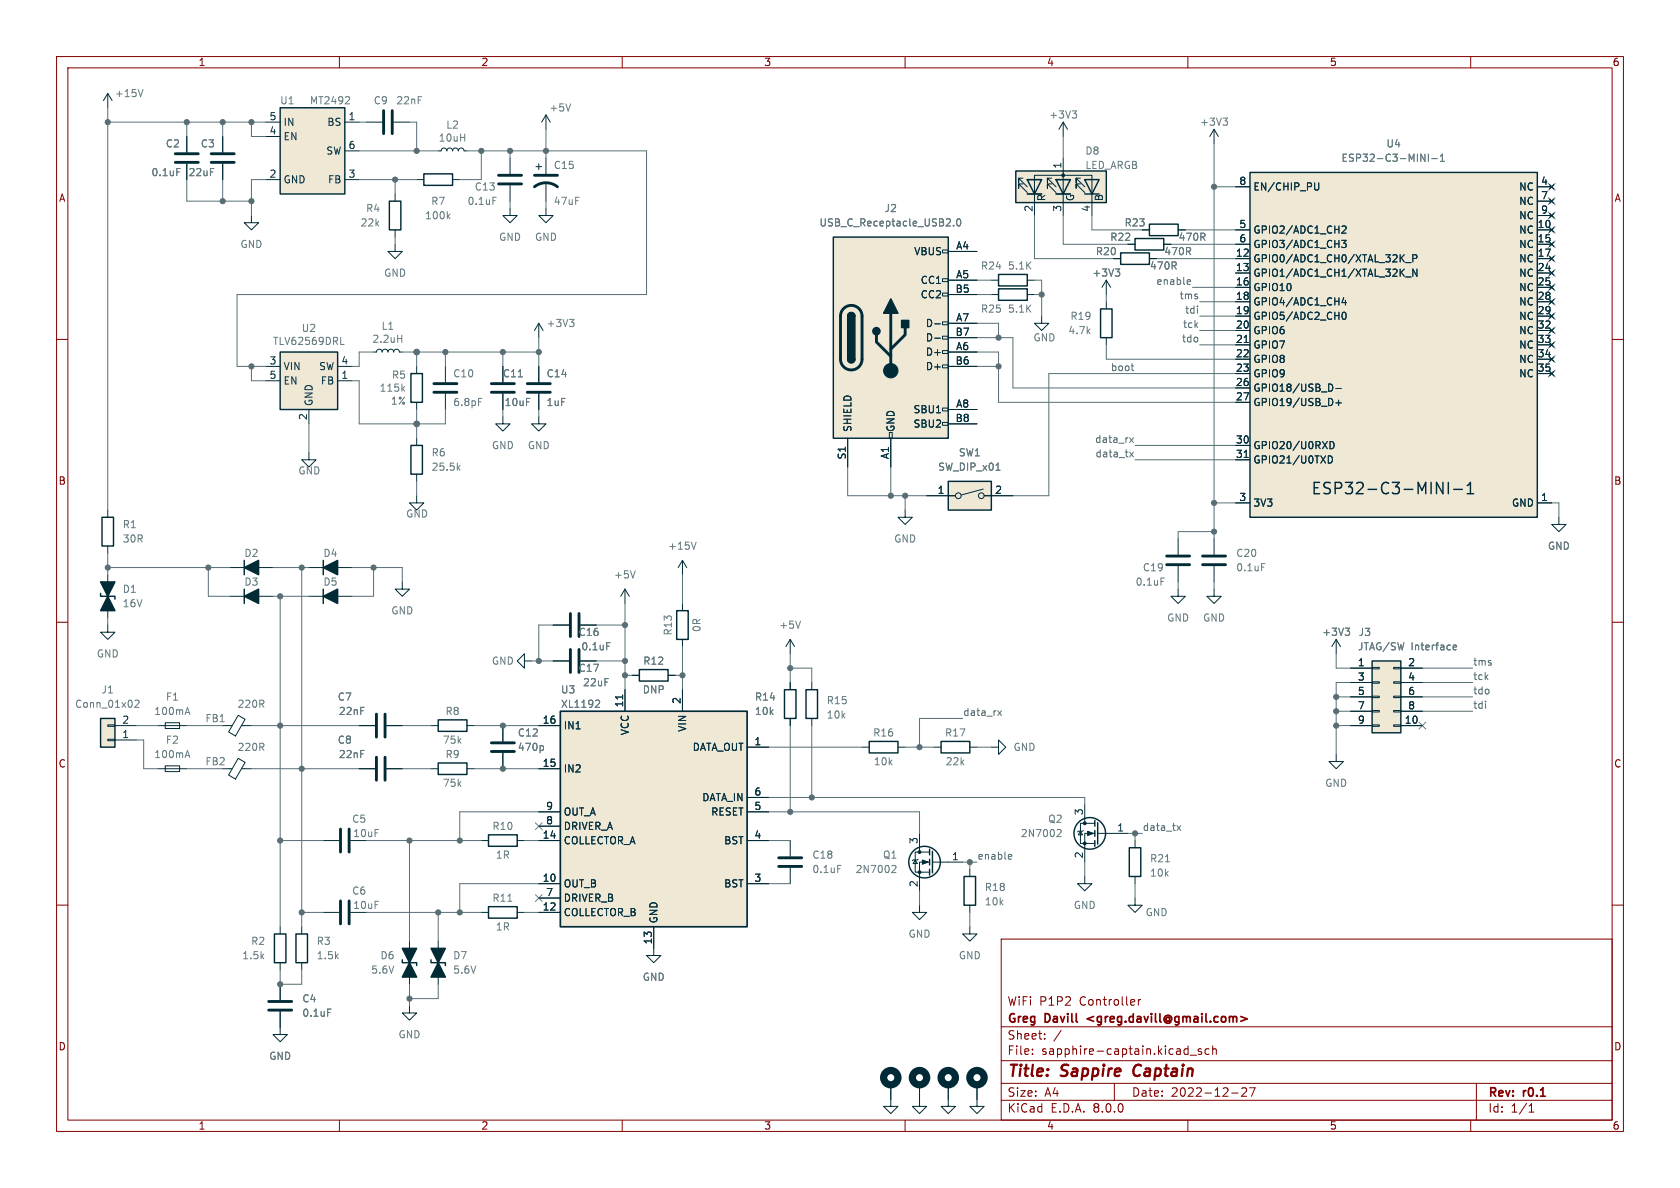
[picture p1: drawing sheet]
<svg xmlns="http://www.w3.org/2000/svg" width="297mm" height="210mm" viewBox="0 0 297 210" stroke-linecap="round" stroke-linejoin="round" font-family="sans-serif">
<defs><g id="words">
<text font-size="2.8" fill="#002b36" x="231.7" y="87.7">ESP32-C3-MINI-1</text>
<g font-size="2.8" fill="#840000">
<text x="178" y="190.9">Title:</text>
<text x="187.7" y="190.9">Sappire</text>
<text x="201.2" y="190.9">Captain</text>
</g>
<g font-size="2.1" fill="#840000">
<text x="178" y="178">WiFi</text>
<text x="183.7" y="178">P1P2</text>
<text x="190.9" y="178">Controller</text>
<text x="178" y="184">Sheet:</text>
<text x="178" y="181.2">Greg</text>
<text x="184.8" y="181.2">Davill</text>
<text x="192.8" y="181.2">&lt;greg.davill@gmail.com&gt;</text>
<text x="178" y="186.7">File:</text>
<text x="184.1" y="186.7">sapphire-captain.kicad_sch</text>
<text x="178" y="196.9">KiCad</text>
<text x="178" y="194.1">Size:</text>
<text x="184.7" y="194.1">A4</text>
<text x="185.7" y="196.9">E.D.A.</text>
<text x="193.3" y="196.9">8.0.0</text>
<text x="200" y="194.1">Date:</text>
<text x="207" y="194.1">2022-12-27</text>
<text x="263" y="194.3">Rev:</text>
<text x="263" y="196.9">Id:</text>
<text x="267.1" y="196.9">1/1</text>
<text x="269.4" y="194.3">r0.1</text>
</g>
<g font-size="1.8" fill="#840000">
<text x="35" y="11.9">1</text>
<text x="85" y="11.9">2</text>
<text x="135" y="11.9">3</text>
<text x="185" y="11.9">4</text>
<text x="235" y="11.9">5</text>
<text x="285" y="11.9">6</text>
<text x="10.3" y="35.9">A</text>
<text x="285.3" y="35.9">A</text>
<text x="10.3" y="85.9">B</text>
<text x="285.3" y="85.9">B</text>
<text x="10.3" y="135.9">C</text>
<text x="285.3" y="135.9">C</text>
<text x="10.3" y="185.9">D</text>
<text x="285.3" y="185.9">D</text>
<text x="35" y="199.9">1</text>
<text x="85" y="199.9">2</text>
<text x="135" y="199.9">3</text>
<text x="185" y="199.9">4</text>
<text x="235" y="199.9">5</text>
<text x="285" y="199.9">6</text>
</g>
<g font-size="1.8" fill="#657b83">
<text x="20.2" y="17.4">+15V</text>
<text x="49.4" y="18.6">U1</text>
<text x="54.7" y="18.6">MT2492</text>
<text x="66" y="18.6">C9</text>
<text x="70" y="18.6">22nF</text>
<text x="78.8" y="22.9">L2</text>
<text x="97" y="19.9">+5V</text>
<text x="185.4" y="21.2">+3V3</text>
<text x="212.1" y="22.4">+3V3</text>
<text x="29.2" y="26.3">C2</text>
<text x="35.4" y="26.3">C3</text>
<text x="77.5" y="25.2">10uH</text>
<text x="191.8" y="27.5">D8</text>
<text x="237.1" y="28.8">ESP32-C3-MINI-1</text>
<text x="245" y="26.3">U4</text>
<text x="26.7" y="31.3">0.1uF</text>
<text x="33.2" y="31.3">22uF</text>
<text x="83.8" y="33.9">C13</text>
<text x="97.8" y="30.1">C15</text>
<text x="191.8" y="30.1">LED_ARGB</text>
<text x="63.7" y="40.2">22k</text>
<text x="64.6" y="37.7">R4</text>
<text x="75" y="39">100k</text>
<text x="76.1" y="36.4">R7</text>
<text x="82.6" y="36.4">0.1uF</text>
<text x="97.8" y="36.4">47uF</text>
<text x="144.8" y="40.2">USB_C_Receptacle_USB2.0</text>
<text x="156.3" y="37.7">J2</text>
<text x="198.7" y="40.2">R23</text>
<text x="42.4" y="44">GND</text>
<text x="88.1" y="42.8">GND</text>
<text x="94.5" y="42.8">GND</text>
<text x="173.3" y="47.9">R24</text>
<text x="178.1" y="47.9">5.1K</text>
<text x="193.6" y="45.3">R20</text>
<text x="196.2" y="42.8">R22</text>
<text x="203.2" y="47.9">470R</text>
<text x="205.7" y="45.3">470R</text>
<text x="208.3" y="42.8">470R</text>
<text x="67.8" y="49.1">GND</text>
<text x="193" y="49.1">+3V3</text>
<text x="53.2" y="58.9">U2</text>
<text x="67.4" y="58.5">L1</text>
<text x="96.5" y="58">+3V3</text>
<text x="173.3" y="55.5">R25</text>
<text x="178.1" y="55.5">5.1K</text>
<text x="188.8" y="59.3">4.7k</text>
<text x="189.1" y="56.7">R19</text>
<text x="48.2" y="61.2">TLV62569DRL</text>
<text x="65.7" y="60.8">2.2uH</text>
<text x="182.6" y="60.6">GND</text>
<text x="67" y="69.4">115k</text>
<text x="69.2" y="67.1">R5</text>
<text x="80" y="66.9">C10</text>
<text x="80" y="72">6.8pF</text>
<text x="88.8" y="66.9">C11</text>
<text x="89.1" y="72">10uF</text>
<text x="96.5" y="72">1uF</text>
<text x="96.5" y="66.9">C14</text>
<text x="76.2" y="80.9">R6</text>
<text x="76.2" y="83.4">25.5k</text>
<text x="86.9" y="79.6">GND</text>
<text x="93.2" y="79.6">GND</text>
<text x="165.8" y="83.4">SW_DIP_x01</text>
<text x="169.4" y="80.9">SW1</text>
<text x="52.6" y="84.1">GND</text>
<text x="21.6" y="93.6">R1</text>
<text x="71.7" y="91.7">GND</text>
<text x="21.6" y="96.1">30R</text>
<text x="43.1" y="98.7">D2</text>
<text x="57.1" y="98.7">D4</text>
<text x="118" y="97.4">+15V</text>
<text x="158" y="96.1">GND</text>
<text x="201.9" y="101.2">C19</text>
<text x="218.4" y="98.7">C20</text>
<text x="218.4" y="101.2">0.1uF</text>
<text x="273.6" y="97.4">GND</text>
<text x="21.6" y="105">D1</text>
<text x="21.6" y="107.5">16V</text>
<text x="43.1" y="103.7">D3</text>
<text x="57.1" y="103.7">D5</text>
<text x="108.5" y="102.5">+5V</text>
<text x="200.7" y="103.7">0.1uF</text>
<text x="69.1" y="108.8">GND</text>
<text x="102.2" y="112.6">C16</text>
<text x="119" y="112.4" transform="rotate(-90 119 112.4)">R13</text>
<text x="124.1" y="111.8" transform="rotate(-90 124.1 111.8)">0R</text>
<text x="137.7" y="111.4">+5V</text>
<text x="206.2" y="110.1">GND</text>
<text x="212.6" y="110.1">GND</text>
<text x="233.7" y="112.6">+3V3</text>
<text x="240.1" y="112.6">J3</text>
<text x="17" y="116.4">GND</text>
<text x="86.9" y="117.7">GND</text>
<text x="102.2" y="119">C17</text>
<text x="102.7" y="115.2">0.1uF</text>
<text x="113.6" y="117.7">R12</text>
<text x="240" y="115.2">JTAG/SW</text>
<text x="249.4" y="115.2">Interface</text>
<text x="13.2" y="125.3">Conn_01x02</text>
<text x="17.9" y="122.8">J1</text>
<text x="29.2" y="124.1">F1</text>
<text x="41.9" y="125.3">220R</text>
<text x="59.6" y="124.1">C7</text>
<text x="99.1" y="122.8">U3</text>
<text x="99.1" y="125.3">XL1192</text>
<text x="103" y="121.5">22uF</text>
<text x="113.5" y="122.8">DNP</text>
<text x="133.4" y="124.1">R14</text>
<text x="146.1" y="124.7">R15</text>
<text x="27.2" y="126.6">100mA</text>
<text x="29.2" y="131.7">F2</text>
<text x="36.2" y="127.9">FB1</text>
<text x="59.6" y="131.7">C8</text>
<text x="59.8" y="126.6">22nF</text>
<text x="78.2" y="131.7">75k</text>
<text x="78.7" y="126.6">R8</text>
<text x="91.4" y="130.4">C12</text>
<text x="133.4" y="126.6">10k</text>
<text x="146.1" y="127.2">10k</text>
<text x="154.3" y="130.4">R16</text>
<text x="167" y="130.4">R17</text>
<text x="27.2" y="134.2">100mA</text>
<text x="36.2" y="135.5">FB2</text>
<text x="41.9" y="132.9">220R</text>
<text x="59.8" y="134.2">22nF</text>
<text x="78.7" y="134.2">R9</text>
<text x="91.4" y="132.9">470p</text>
<text x="154.4" y="135.5">10k</text>
<text x="167.1" y="135.5">22k</text>
<text x="179.1" y="132.9">GND</text>
<text x="78.2" y="139.3">75k</text>
<text x="234.2" y="139.3">GND</text>
<text x="62.2" y="145.6">C5</text>
<text x="62.3" y="148.2">10uF</text>
<text x="87" y="146.9">R10</text>
<text x="180.4" y="148.2">2N7002</text>
<text x="185.2" y="145.6">Q2</text>
<text x="87.6" y="152">1R</text>
<text x="143.5" y="152">C18</text>
<text x="143.5" y="154.5">0.1uF</text>
<text x="151.2" y="154.5">2N7002</text>
<text x="156" y="152">Q1</text>
<text x="203.2" y="155.2">10k</text>
<text x="203.2" y="152.6">R21</text>
<text x="62.2" y="158.3">C6</text>
<text x="62.3" y="160.9">10uF</text>
<text x="87" y="159.6">R11</text>
<text x="174" y="160.2">10k</text>
<text x="174" y="157.7">R18</text>
<text x="189.7" y="160.9">GND</text>
<text x="44.3" y="167.2">R2</text>
<text x="55.9" y="167.2">R3</text>
<text x="87.6" y="164.7">1R</text>
<text x="160.5" y="166">GND</text>
<text x="202.4" y="162.2">GND</text>
<text x="42.7" y="169.8">1.5k</text>
<text x="55.9" y="169.8">1.5k</text>
<text x="65.5" y="172.3">5.6V</text>
<text x="67.2" y="169.8">D6</text>
<text x="80" y="169.8">D7</text>
<text x="80" y="172.3">5.6V</text>
<text x="113.5" y="173.6">GND</text>
<text x="169.4" y="169.8">GND</text>
<text x="53.3" y="177.4">C4</text>
<text x="53.3" y="179.9">0.1uF</text>
<text x="70.4" y="183.7">GND</text>
<text x="47.5" y="187.6">GND</text>
</g>
<g font-size="1.8" fill="#073642">
<text x="47.6" y="23.9">4</text>
<text x="47.6" y="21.3">5</text>
<text x="50" y="22.5">IN</text>
<text x="57.8" y="22.5">BS</text>
<text x="61.5" y="21.3">1</text>
<text x="50" y="25">EN</text>
<text x="57.6" y="27.5">SW</text>
<text x="61.5" y="26.4">6</text>
<text x="187.7" y="29.9" transform="rotate(-90 187.7 29.9)">1</text>
<text x="47.6" y="31.5">2</text>
<text x="50" y="32.6">GND</text>
<text x="57.9" y="32.6">FB</text>
<text x="61.5" y="31.5">3</text>
<text x="219" y="32.8">8</text>
<text x="221.5" y="33.9">EN/CHIP_PU</text>
<text x="268.5" y="33.9">NC</text>
<text x="272.3" y="32.8">4</text>
<text x="272.3" y="35.3">7</text>
<text x="182.6" y="37.5" transform="rotate(-90 182.6 37.5)">2</text>
<text x="187.7" y="37.5" transform="rotate(-90 187.7 37.5)">3</text>
<text x="192.8" y="37.5" transform="rotate(-90 192.8 37.5)">4</text>
<text x="219" y="40.4">5</text>
<text x="221.5" y="41.5">GPIO2/ADC1_CH2</text>
<text x="268.5" y="41.5">NC</text>
<text x="268.5" y="36.4">NC</text>
<text x="268.5" y="39">NC</text>
<text x="271.7" y="40.4">10</text>
<text x="272.3" y="37.8">9</text>
<text x="161.5" y="45.3">VBUS</text>
<text x="168.9" y="44.2">A4</text>
<text x="218.4" y="45.5">12</text>
<text x="219" y="42.9">6</text>
<text x="221.5" y="46.6">GPIO0/ADC1_CH0/XTAL_32K_P</text>
<text x="221.5" y="44">GPIO3/ADC1_CH3</text>
<text x="268.5" y="44">NC</text>
<text x="268.5" y="46.6">NC</text>
<text x="271.7" y="42.9">15</text>
<text x="271.7" y="45.5">17</text>
<text x="162.7" y="50.4">CC1</text>
<text x="162.7" y="52.9">CC2</text>
<text x="168.8" y="51.8">B5</text>
<text x="168.9" y="49.3">A5</text>
<text x="218.4" y="48">13</text>
<text x="218.4" y="50.5">16</text>
<text x="218.4" y="53.1">18</text>
<text x="221.5" y="49.1">GPIO1/ADC1_CH1/XTAL_32K_N</text>
<text x="221.5" y="51.7">GPIO10</text>
<text x="268.5" y="49.1">NC</text>
<text x="268.5" y="51.7">NC</text>
<text x="271.7" y="48">24</text>
<text x="271.7" y="50.5">25</text>
<text x="271.7" y="53.1">28</text>
<text x="163.6" y="58">D-</text>
<text x="168.8" y="59.4">B7</text>
<text x="168.9" y="56.9">A7</text>
<text x="218.4" y="55.6">19</text>
<text x="218.4" y="58.2">20</text>
<text x="221.5" y="54.2">GPIO4/ADC1_CH4</text>
<text x="221.5" y="56.7">GPIO5/ADC2_CH0</text>
<text x="221.5" y="59.3">GPIO6</text>
<text x="268.5" y="54.2">NC</text>
<text x="268.5" y="56.7">NC</text>
<text x="268.5" y="59.3">NC</text>
<text x="271.7" y="55.6">29</text>
<text x="271.7" y="58.2">32</text>
<text x="47.6" y="64.5">3</text>
<text x="50" y="65.6">VIN</text>
<text x="56.3" y="65.6">SW</text>
<text x="60.3" y="64.5">4</text>
<text x="163.6" y="63.1">D+</text>
<text x="163.6" y="65.6">D+</text>
<text x="163.6" y="60.6">D-</text>
<text x="168.8" y="64.5">B6</text>
<text x="168.9" y="62">A6</text>
<text x="218.4" y="60.7">21</text>
<text x="218.4" y="63.2">22</text>
<text x="218.4" y="65.8">23</text>
<text x="221.5" y="61.8">GPIO7</text>
<text x="221.5" y="64.4">GPIO8</text>
<text x="268.5" y="61.8">NC</text>
<text x="268.5" y="64.4">NC</text>
<text x="271.7" y="60.7">33</text>
<text x="271.7" y="63.2">34</text>
<text x="271.7" y="65.8">35</text>
<text x="47.6" y="67.1">5</text>
<text x="50" y="68.2">EN</text>
<text x="55.5" y="71.9" transform="rotate(-90 55.5 71.9)">GND</text>
<text x="56.6" y="68.2">FB</text>
<text x="60.3" y="67.1">1</text>
<text x="218.4" y="68.3">26</text>
<text x="218.4" y="70.9">27</text>
<text x="221.5" y="66.9">GPIO9</text>
<text x="221.5" y="69.4">GPIO18/USB_D-</text>
<text x="221.5" y="72">GPIO19/USB_D+</text>
<text x="268.5" y="66.9">NC</text>
<text x="54.4" y="74.4" transform="rotate(-90 54.4 74.4)">2</text>
<text x="150.7" y="76.5" transform="rotate(-90 150.7 76.5)">SHIELD</text>
<text x="158.3" y="76.5" transform="rotate(-90 158.3 76.5)">GND</text>
<text x="161.4" y="73.3">SBU1</text>
<text x="161.4" y="75.8">SBU2</text>
<text x="168.8" y="74.7">B8</text>
<text x="168.9" y="72.1">A8</text>
<text x="149.6" y="81.3" transform="rotate(-90 149.6 81.3)">S1</text>
<text x="157.2" y="81.3" transform="rotate(-90 157.2 81.3)">A1</text>
<text x="218.4" y="78.5">30</text>
<text x="218.4" y="81">31</text>
<text x="221.5" y="79.6">GPIO20/U0RXD</text>
<text x="221.5" y="82.1">GPIO21/U0TXD</text>
<text x="165.7" y="87.4">1</text>
<text x="175.8" y="87.4">2</text>
<text x="219" y="88.6">3</text>
<text x="221.5" y="89.8">3V3</text>
<text x="267.2" y="89.8">GND</text>
<text x="272.3" y="88.6">1</text>
<text x="240" y="117.9">1</text>
<text x="248.8" y="117.9">2</text>
<text x="110.2" y="125.1" transform="rotate(-90 110.2 125.1)">11</text>
<text x="120.4" y="124.5" transform="rotate(-90 120.4 124.5)">2</text>
<text x="240" y="120.4">3</text>
<text x="240" y="122.9">5</text>
<text x="240" y="125.5">7</text>
<text x="248.8" y="120.4">4</text>
<text x="248.8" y="122.9">6</text>
<text x="248.8" y="125.5">8</text>
<text x="21.5" y="130.6">1</text>
<text x="21.5" y="128">2</text>
<text x="95.8" y="128">16</text>
<text x="99.6" y="129.1">IN1</text>
<text x="111.4" y="130.1" transform="rotate(-90 111.4 130.1)">VCC</text>
<text x="121.5" y="129.5" transform="rotate(-90 121.5 129.5)">VIN</text>
<text x="133.3" y="131.8">1</text>
<text x="240" y="128">9</text>
<text x="248.2" y="128">10</text>
<text x="95.8" y="135.6">15</text>
<text x="99.6" y="136.8">IN2</text>
<text x="122.4" y="132.9">DATA_OUT</text>
<text x="96.4" y="143.3">9</text>
<text x="124.1" y="141.8">DATA_IN</text>
<text x="133.3" y="143.3">5</text>
<text x="133.3" y="140.7">6</text>
<text x="95.8" y="148.3">14</text>
<text x="96.4" y="145.8">8</text>
<text x="99.6" y="149.5">COLLECTOR_A</text>
<text x="99.6" y="146.9">DRIVER_A</text>
<text x="99.6" y="144.4">OUT_A</text>
<text x="125.6" y="144.4">RESET</text>
<text x="127.9" y="149.5">BST</text>
<text x="133.3" y="148.3">4</text>
<text x="162.3" y="149.3" transform="rotate(-90 162.3 149.3)">3</text>
<text x="191.5" y="144.2" transform="rotate(-90 191.5 144.2)">3</text>
<text x="197.4" y="147.1">1</text>
<text x="95.8" y="156">10</text>
<text x="133.3" y="156">3</text>
<text x="168.2" y="152.1">1</text>
<text x="191.5" y="151.8" transform="rotate(-90 191.5 151.8)">2</text>
<text x="95.8" y="161">12</text>
<text x="96.4" y="158.5">7</text>
<text x="99.6" y="157.1">OUT_B</text>
<text x="99.6" y="159.6">DRIVER_B</text>
<text x="127.9" y="157.1">BST</text>
<text x="162.3" y="156.9" transform="rotate(-90 162.3 156.9)">2</text>
<text x="99.6" y="162.2">COLLECTOR_B</text>
<text x="115.3" y="167" transform="rotate(-90 115.3 167)">13</text>
<text x="116.4" y="163.3" transform="rotate(-90 116.4 163.3)">GND</text>
</g>
<g font-size="1.8" fill="#002b36">
<text x="185" y="35.7" transform="rotate(-90 185 35.7)">R</text>
<text x="190.1" y="35.7" transform="rotate(-90 190.1 35.7)">G</text>
<text x="195.2" y="35.7" transform="rotate(-90 195.2 35.7)">B</text>
</g>
<g font-size="1.8" fill="#586e75">
<text x="204.3" y="50.5">enable</text>
<text x="208.4" y="53">tms</text>
<text x="209" y="58.1">tck</text>
<text x="209.4" y="55.5">tdi</text>
<text x="196.3" y="65.7">boot</text>
<text x="208.9" y="60.6">tdo</text>
<text x="193.5" y="78.4">data_rx</text>
<text x="193.6" y="80.9">data_tx</text>
<text x="260.3" y="117.8">tms</text>
<text x="260.3" y="125.4">tdi</text>
<text x="260.3" y="122.8">tdo</text>
<text x="260.3" y="120.3">tck</text>
<text x="170.2" y="126.7">data_rx</text>
<text x="201.9" y="147">data_tx</text>
<text x="172.7" y="152.1">enable</text>
</g>
<text font-size="1.8" fill="#6c7160" x="69" y="71.7">1%</text>
</g></defs>
<g fill="none" stroke="#840000" stroke-width=".18">
<path d="M10 10h277v190h-277zM12 12h273v186h-273zM60 10v2M110 10v2M160 10v2M210 10v2M260 10v2M10 60h2M285 60h2M10 110h2M285 110h2M10 160h2"/>
<path d="M285 160h2M177 166h108v32h-108zM201.2 176.7v1M201.7 176.7l-.3 .1-.2 .2M60 198v2M110 198v2M160 198v2M177 194.5h108M177 191.5h108M177 187.5h108M177 181.5h108M182.5 186.3v.1"/>
<path d="M182.5 185.5v.1M184.7 183.6v.1M184.7 182.8v.1M187.6 182.1l-1.3 2M197 191.5v3M209.9 185.4l.1 .1M210 198v2M210 184.9v1.5M210 186.3l-.1 .1M210.4 186.5h1.1M212.4 185.5l-.4-.1-.2 .2 .1 .2 .5 .2v.3h-.6M213.7 185.5l-.4-.1-.3 .3v.4l.2 .2h.5"/>
<path d="M214.4 185.5l.2-.1 .4 .1v.9M214.4 184.9v1.5M217.7 193.2h1.2M219.5 192.4l.6-.1 .2 .1 .1 .3-.9 1.1h.9M220.9 192.3h1l-.7 1.5M260 198v2M261 191.5v6.5M270.3 196.6h.9M270.3 195.5l.4-.4v1.5"/>
</g>
<path d="M200.7 188.5a1.27 1.27 0 0 0-.1 1.6" fill="none" stroke="#840000" stroke-width=".4"/>
<path d="M219.3 179.7l1.2 .4-1.2 .4" fill="none" stroke="#840000" stroke-width=".3"/>
<path d="M194.6 54.6h2v5.1h-2zM48.5 165.1h2v5.1h-2z" fill="none" stroke="#002b36" stroke-width=".25"/>
<path d="M184.1 55.9v1.3h1.3l-1.3 1.2-1.2-1.2h1.2M195.6 49.5l-.8 1.3M195.6 49.5v2.6M195.6 53.3v1.3M195.6 59.7v1.3M195.6 49.5l.7 1.3M49.5 163.8v1.3M49.5 170.2v1.3" fill="none" stroke="#002b36" stroke-width=".18"/>
<path d="M197.2 47.5h.8l-.5 .5M197.7 48l.3 .3v.3l-.3 .2" fill="none" stroke="#657b83" stroke-width=".18"/>
<path d="M147.3 41.9h20.3v35.6h-20.3z" fill="#eee8d5"/>
<g fill="none" stroke="#002b36" stroke-width=".18">
<path d="M166.6 59.4h1v.5h-1zM166.6 56.9h1v.5h-1zM166.6 51.8h1v.5h-1zM166.6 49.3h1v.5h-1zM166.6 44.2h1v.5h-1zM167.6 44.5h5.1M167.6 49.5h5.1M167.6 57.2h5.1M167.6 52.1h5.1M167.6 59.7h5.1M149.9 77.5v5.1M157.2 76.5h.5v1h-.5z"/>
<path d="M157.5 77.5v5.1M166.6 74.7h1v.5h-1zM166.6 72.1h1v.5h-1zM166.6 64.5h1v.5h-1zM166.6 62h1v.5h-1zM167.6 62.2h5.1M167.6 72.4h5.1M167.6 64.8h5.1M167.6 74.9h5.1M152.4 132.1h1.3M158.7 132.1h1.3M77.5 166.4v7.6"/>
</g>
<path d="M147.3 41.9h20.3v35.6h-20.3zM149.9 55.9a.64 .64 0 0 1 .6-.7 .64 .64 0 0 1 .6 .7M149.9 63.5a.64 .64 0 0 0 .6 .6 .64 .64 0 0 0 .6-.6M153.7 131.1h5v2h-5zM76.2 169.7v.5h2.5v.5" fill="none" stroke="#002b36" stroke-width=".25"/>
<path d="M149.1 54.5a1.91 1.91 0 0 1 2.1-.4 1.91 1.91 0 0 1 1.2 1.8v7.6a1.91 1.91 0 0 1-1.9 1.9 1.91 1.91 0 0 1-1.9-1.9v-7.8l.2-.6zM154.9 59.2v1.3l2.6 2.5M157.5 55.4v10.1M160 57.9v1.3l-2.5 2.5" fill="none" stroke="#002b36" stroke-width=".51"/>
<g fill="#002b36" stroke="#002b36" stroke-width=".25">
<path d="M149.9 63.5h1.2a.64 .64 0 0 1-.6 .6 .64 .64 0 0 1-.6-.6z"/>
<path d="M149.9 55.9h1.2v7.6h-1.2z"/>
<path d="M150 55.4a.64 .64 0 0 1 .7-.1 .64 .64 0 0 1 .4 .6h-1.2z"/>
<path d="M157.5 52.8l1.2 2.6h-2.5z"/>
<path d="M159.4 56.6h1.3v1.3h-1.3z"/>
<path d="M77.5 170.2l1.2 2.5h-2.5z"/>
<path d="M76.2 167.6h2.5l-1.2 2.6z"/>
<circle cx="154.9" cy="58.5" r=".63"/>
</g>
<circle cx="157.5" cy="65.5" r="1.27" fill="#002b36" stroke="#002b36" stroke-width=".18"/>
<path d="M165.3 57.2h.9M165.3 59.8h.9" fill="none" stroke="#073642" stroke-width=".18"/>
<path d="M168.6 39.8v.1M169.2 38.8l.2-.1a.68 .68 0 0 1 .5 .6 .68 .68 0 0 1-.5 .6l-.2-.1-.1-.3z" fill="none" stroke="#657b83" stroke-width=".18"/>
<path d="M167.6 85.1h7.7v5.1h-7.7z" fill="#eee8d5"/>
<g fill="none" stroke="#002b36" stroke-width=".18">
<path d="M19 16.5l-.7 1.3M19 16.5v2.6M19 16.5l.8 1.3M33 24.1v2.8M33 29v2.8M39.4 24.1v2.8M39.4 29v2.8M64.8 21.6h2.8M69.6 21.6h2.8M188 21.6l-.8 1.3M188 21.6v2.5M188 21.6l.7 1.3"/>
<path d="M19 90.2v1.2M19 96.5v1.3M73.7 87.6v1.3h1.2l-1.2 1.3-1.3-1.3h1.3M160 90.2v1.2h1.3l-1.3 1.3-1.3-1.3h1.3M163.8 87.6h5.1M173.8 86.5l-3.9 1M174 87.6h5.1M208.3 95.3v2.7M214.6 95.3v2.7M208.3 104.1v1.3h1.2l-1.2 1.3-1.3-1.3h1.3M208.3 100.1v2.8M214.6 104.1v1.3h1.3l-1.3 1.3-1.2-1.3h1.2"/>
<path d="M214.6 100.1v2.8M143.5 120.7v1.2M143.5 127v1.3M165.1 132.1h1.3M171.4 132.1h1.3M175.3 132.1h1.2v-1.3l1.3 1.3-1.3 1.3v-1.3M57.1 148.6h2.8M85.1 148.6h1.3M91.4 148.6h1.3M161.8 152l.4 .7h-.8zM162.3 151.9l-.1 .1h-.8l-.1 .1M162.6 147.3v3.3"/>
<path d="M164.3 152.4h-1.7v5.1M164.3 150.6h-2.5v3.6h2.5M164.8 152.4h5.4M171.4 153.7v1.2M49.5 178.8v4.1h1.3l-1.3 1.3-1.2-1.3h1.2M49.5 174v2.8M53.3 163.8v1.3M53.3 170.2v1.3M85.1 161.3h1.3M91.4 161.3h1.3M171.4 160v1.3"/>
<circle cx="169.4" cy="87.6" r=".51"/>
<circle cx="173.5" cy="87.6" r=".51"/>
</g>
<g fill="none" stroke="#002b36" stroke-width=".25">
<path d="M18 91.4h2.1v5.1h-2.1zM167.6 85.1h7.7v5.1h-7.7zM142.5 121.9h2v5.1h-2zM166.4 131.1h5v2h-5zM86.4 147.6h5v2h-5zM164.3 150.1v1M164.3 151.9v1M164.3 153.7v1M164.8 150.5v3.8M170.4 154.9h2.1v5.1h-2.1zM52.3 165.1h2.1v5.1h-2.1zM86.4 160.3h5v2h-5z"/>
<circle cx="163.4" cy="152.4" r="2.79"/>
</g>
<path d="M25.3 15.8l-.4 1.3M189.5 19.6h.8l-.4 .5M31.3 29.8h.6M190.1 20.1l.2 .2v.3l-.2 .3M176.1 83.1h.7M223 99.6h.6M205.2 102.2h.7M89.8 159.3h.7M157.9 153h.4l.1 .3-.8 .9h.8M57.9 178.4h.6" fill="none" stroke="#657b83" stroke-width=".18"/>
<g fill="none" stroke="#002b36" stroke-width=".51">
<path d="M67.8 19.6v4M69.3 19.6v4M31 28.7h4.1M31 27.2h4.1M37.3 28.7h4.1M37.3 27.2h4.1M206.2 99.8h4.1M206.2 98.3h4.1M212.6 99.8h4.1M212.6 98.3h4.1M60.2 146.6v4M61.7 146.6v4"/>
<path d="M47.5 177h4.1M47.5 178.6h4.1"/>
</g>
<g fill="#002b36" stroke="#002b36" stroke-width=".18">
<path d="M163.1 152l1 .4-1 .4z"/>
<circle cx="162.6" cy="154.2" r=".25"/>
<circle cx="162.6" cy="150.6" r=".25"/>
</g>
<path d="M179.6 30.2h16v5.6h-16z" fill="#eee8d5"/>
<g fill="none" stroke="#002b36" stroke-width=".18">
<path d="M180.8 32.5h-.7v.8v-.8l1.5 1.5M180.8 31.5h-.7v.8v-.8l1.5 1.5M181.6 34.3h2.5M181.6 31.8h2.5zM181.6 31.8h.1M182.9 38.1v-7.1h10.1v7.1M185.9 32.5h-.7v.8v-.8l1.5 1.5M185.9 31.5h-.7v.8v-.8l1.5 1.5M186.7 34.3h2.5M186.7 31.8h2.5zM186.7 31.8h.1M188 27.9v10.2"/>
<path d="M191 32.5h-.8v.8v-.8l1.6 1.5M191 31.5h-.8v.8v-.8l1.6 1.5M214.6 22.9l-.7 1.2M214.6 22.9v2.5M214.6 22.9l.8 1.2M175.3 52.1h1.2M175.3 49.5h1.2M181.6 52.1h1.3M181.6 49.5h1.3M196.8 45.7h1.3M199.4 43.2h1.3M201.9 40.6h1.3"/>
<path d="M203.2 45.7h1.3M205.7 43.2h1.3M208.3 40.6h1.2M73.7 64.8v1.2M73.7 71.1v1.3M54.6 80v1.3h1.3l-1.3 1.3-1.3-1.3h1.3M71.1 102.9v1.2h1.3l-1.3 1.3-1.3-1.3h1.3M92.7 116.8v-1.2l-1.3 1.2 1.3 1.3v-1.3h1.3M97.8 110.5h2.8M97.8 116.8h2.8M102.6 110.5h2.8M102.6 116.8h2.8"/>
<path d="M110.5 104.1l-.8 1.3M110.5 104.1v2.6M110.5 104.1l.8 1.3M76.2 128.3h1.3M82.5 128.3h1.3M57.1 161.3h2.8M72.4 177.8v1.3h1.3l-1.3 1.2-1.3-1.2h1.3M72.4 166.4v7.6M171.4 163.8v1.3h1.3l-1.3 1.3-1.2-1.3h1.2"/>
</g>
<g fill="none" stroke="#002b36" stroke-width=".25">
<path d="M179.6 30.2h16v5.6h-16zM181.6 31.8h2.5l-1.2 2.5zM181.6 34.3h2.5M186.7 31.8h2.5l-1.2 2.5zM186.7 34.3h2.5M191.8 31.8h2.5l-1.3 2.5zM191.8 34.3h2.5M203.2 39.6h5.1v2.1h-5.1zM176.5 51.1h5.1v2h-5.1zM176.5 48.5h5.1v2h-5.1zM198.1 44.7h5.1v2h-5.1zM200.7 42.2h5v2h-5z"/>
<path d="M72.6 66h2.1v5.1h-2.1zM77.5 127.3h5v2h-5zM71.1 169.7v.5h2.6v.5"/>
</g>
<circle cx="188" cy="31" r=".25" fill="#002b36" stroke="#002b36" stroke-width=".18"/>
<g fill="#002b36" stroke="#002b36" stroke-width=".25">
<path d="M72.4 170.2l1.3 2.5h-2.6z"/>
<path d="M71.1 167.6h2.6l-1.3 2.6z"/>
</g>
<path d="M216.2 20.9h.8l-.4 .5M216.8 21.4l.2 .2v.3l-.2 .2M71.2 68.7l.3 .5M71.5 68.3l-.5 .5M107.3 113.6h.6M112.3 100.9l-.4 1.3" fill="none" stroke="#657b83" stroke-width=".18"/>
<path d="M100.8 108.5v4M100.8 114.8v4.1M102.4 108.5v4M102.4 114.8v4.1M60.2 159.3v4M61.7 159.3v4" fill="none" stroke="#002b36" stroke-width=".51"/>
<path d="M49.5 62.2h10.2v10.2h-10.2z" fill="#eee8d5"/>
<g fill="none" stroke="#002b36" stroke-width=".25">
<path d="M68.8 35.6h2.1v5h-2.1zM49.5 62.2h10.2v10.2h-10.2zM72.6 78.7h2.1v5.1h-2.1zM43.2 99.1v2.5M57.1 99.1v2.5M57.1 104.1v2.6M113 118.4h5.1v2h-5.1zM119.6 108h2.1v5h-2.1zM77.5 134.9h5v2h-5zM193.5 145v1.1M193.5 146.8v1M193.5 148.6v1"/>
<path d="M194.1 145.4v3.8M199.6 149.9h2.1v5h-2.1z"/>
<circle cx="192.7" cy="147.3" r="2.79"/>
</g>
<g fill="none" stroke="#002b36" stroke-width=".18">
<path d="M44.4 38.1v1.3h1.3l-1.3 1.2-1.2-1.2h1.2M69.8 34.3v1.3M77.5 26.7h.5l.1-.4 .4-.1 .3 .1 .2 .4 .1-.4 .4-.1 .4 .1 .1 .4 .2-.4 .3-.1 .4 .1 .1 .4 .2-.4 .3-.1 .4 .1 .1 .4h.5M96.5 36.8v1.3h1.3l-1.3 1.3-1.3-1.3h1.3M96.5 20.3l-.7 1.3M96.5 20.3v2.6M96.5 20.3l.8 1.3M69.8 43.2v1.3h1.3l-1.3 1.2-1.2-1.2h1.2M69.8 40.6v1.3M47 67.3h2.5M47 64.8h2.5M54.6 72.4v2.5"/>
<path d="M59.7 67.3h2.5M59.7 64.8h2.5M66 62.2h.5l.2-.3 .4-.2 .3 .2 .2 .3 .1-.3 .4-.2 .3 .2 .2 .3 .1-.3 .4-.2 .3 .2 .2 .3 .1-.3 .4-.2 .4 .2 .1 .3h.5M73.7 77.5v1.2M78.7 64.8v2.8M78.7 69.6v2.8M88.9 73.7v1.2h1.3l-1.3 1.3-1.3-1.3h1.3M88.9 64.8v2.8M88.9 69.6v2.8M95.2 73.7v1.2h1.3l-1.3 1.3-1.2-1.3h1.2M95.2 64.8v2.8M95.2 69.6v2.8"/>
<path d="M73.7 83.8v1.3M40.6 100.3h7.7M54.6 105.4h7.6M54.6 100.3h7.6M111.8 119.4h1.2M118.1 119.4h1.3M120.6 106.7v1.3M120.6 113v1.3M236.2 113l-.7 1.3M236.2 113v2.6M236.2 113l.8 1.3M27.9 135.9h5.1"/>
<path d="M27.9 128.3h5.1M29.2 135.4h2.5v1h-2.5zM29.2 127.8h2.5v1h-2.5zM63.5 135.9h2.8M63.5 128.3h2.8M68.3 135.9h2.8M68.3 128.3h2.8M76.2 135.9h1.3M82.5 135.9h1.3M88.9 128.3v2.8M88.9 133.1v2.8M139.7 148.6v2.8"/>
<path d="M139.7 153.4v2.8M191 146.9l.4 .7h-.8zM191.5 146.8l-.1 .1h-.8l-.1 .2M191.8 154.9v1.3h1.2l-1.2 1.3-1.3-1.3h1.3M191.8 142.2v3.3M193.5 147.3h-1.7v5.1M193.5 145.5h-2.5v3.6h2.5M194.1 147.3h5.3M200.7 158.8v1.2h1.2l-1.2 1.3-1.3-1.3h1.3M200.7 148.6v1.3M200.7 154.9v1.3M162.6 160v1.3h1.2l-1.2 1.3-1.3-1.3h1.3"/>
<path d="M157.5 191.8v3.8h1.2l-1.2 1.3-1.3-1.3h1.3M162.6 191.8v3.8h1.2l-1.2 1.3-1.3-1.3h1.3M167.6 191.8v3.8h1.3l-1.3 1.3-1.2-1.3h1.2M172.7 191.8v3.8h1.3l-1.3 1.3-1.3-1.3h1.3"/>
</g>
<g fill="none" stroke="#657b83" stroke-width=".18">
<path d="M100.9 18.4l-.4 1.2M70.3 59.9h.7M71 59.2v1.3M60.2 60.9h.6M84.6 70.4h.6M91.6 66.6h.8M81 82.6l.3 .5M81.3 82.3l-.5 .5M237.8 111h.8l-.4 .5M238.4 111.5l.2 .3v.3l-.2 .2M32.8 133.6h.6M32.8 125.9h.6"/>
<path d="M33.1 132.7l.5 1.2M33.1 125l.5 1.3M95.8 131.8l.3 .3v.3l-.3 .3M148.1 153h.6M187.1 146.6l.4 .1 .1 .3-.8 .9h.8M206 152.3h.8"/>
</g>
<g fill="none" stroke="#002b36" stroke-width=".51">
<path d="M76.7 69.3h4.1M76.7 67.8h4.1M86.9 69.3h4M86.9 67.8h4M93.2 69.3h4.1M93.2 67.8h4.1M66.5 126.2v4.1M66.5 133.9v4M68.1 126.2v4.1M68.1 133.9v4M86.9 132.8h4M86.9 131.3h4"/>
<path d="M137.7 153.2h4M137.7 151.6h4"/>
</g>
<g fill="#002b36" stroke="#002b36" stroke-width=".25">
<path d="M57.1 105.4l2.6-1.3v2.6z"/>
<path d="M57.1 100.3l2.6-1.2v2.5z"/>
<path d="M43.2 100.3l2.5-1.2v2.5z"/>
</g>
<g fill="none" stroke="#002b36" stroke-width="1.3">
<circle cx="157.5" cy="190.5" r="1.27"/>
<circle cx="162.6" cy="190.5" r="1.27"/>
<circle cx="167.6" cy="190.5" r="1.27"/>
<circle cx="172.7" cy="190.5" r="1.27"/>
</g>
<g fill="#002b36" stroke="#002b36" stroke-width=".18">
<path d="M192.3 146.9l1 .4-1 .4z"/>
<circle cx="191.8" cy="149.1" r=".25"/>
<circle cx="191.8" cy="145.5" r=".25"/>
</g>
<path d="M242.6 116.8h5v12.7h-5z" fill="#eee8d5"/>
<g fill="none" stroke="#002b36" stroke-width=".18">
<path d="M238.8 118.1h3.8M242.6 118h1.2v.2h-1.2zM246.4 118h1.2v.2h-1.2zM247.6 118.1h3.9M238.8 128.3h3.8M238.8 120.7h3.8M238.8 123.2h3.8M238.8 125.7h3.8M242.6 128.1h1.2v.3h-1.2zM242.6 125.6h1.2v.3h-1.2zM242.6 123.1h1.2v.2h-1.2zM242.6 120.5h1.2v.3h-1.2z"/>
<path d="M246.4 128.1h1.2v.3h-1.2zM246.4 125.6h1.2v.3h-1.2zM246.4 123.1h1.2v.2h-1.2zM246.4 120.5h1.2v.3h-1.2zM247.6 128.3h3.9M247.6 120.7h3.9M247.6 123.2h3.9M247.6 125.7h3.9"/>
</g>
<path d="M242.6 116.8h5v12.7h-5z" fill="none" stroke="#002b36" stroke-width=".25"/>
<path d="M256.9 114.5l.6-.2-.1-.2-.3-.1-.2 .2 .1 .6h.4" fill="none" stroke="#657b83" stroke-width=".18"/>
<path d="M17.8 127h2.5v5.1h-2.5z" fill="#eee8d5"/>
<path d="M73.7 31.8h1.2M80 31.8h1.3M95.2 57.2l-.7 1.2M95.2 57.2v2.5M95.2 57.2l.8 1.2M19 128.1h1.3v.3h-1.3zM19 130.7h1.3v.2h-1.3zM20.3 130.8h3.8M20.3 128.3h3.8M39.4 135.9h1.6M42.1 134.1l1.2 .7-1.7 2.9-1.2-.7zM42.7 135.9h1.7" fill="none" stroke="#002b36" stroke-width=".18"/>
<path d="M74.9 30.7h5.1v2.1h-5.1zM17.8 127h2.5v5.1h-2.5z" fill="none" stroke="#002b36" stroke-width=".25"/>
<path d="M79.2 38.2l.4 .5M79.6 37.8l-.5 .5M100.7 56.5h.8l-.5 .4M101.2 56.9l.3 .3v.3l-.3 .2M23.9 123.9l.4-.1 .3 .3-.8 .9h.8" fill="none" stroke="#657b83" stroke-width=".18"/>
<path d="M49.5 19.1h11.5v15.2h-11.5z" fill="#eee8d5"/>
<path d="M49.5 19.1h11.5v15.2h-11.5z" fill="none" stroke="#002b36" stroke-width=".25"/>
<path d="M47 21.6h2.5M47 31.8h2.5M47 24.1h2.5M61 21.6h2.5M61 31.8h2.5M61 26.7h2.5M90.2 36.8v1.3h1.2l-1.2 1.3-1.3-1.3h1.3M90.2 27.9v2.8M90.2 32.8v2.8M19 110.5v1.3h1.3l-1.3 1.2-1.2-1.2h1.2M115.6 167.6v1.3h1.2l-1.2 1.3-1.3-1.3h1.3" fill="none" stroke="#002b36" stroke-width=".18"/>
<path d="M61.7 17.2l.1 .1-.1 .3-.7 .8h.8M87.1 34.9h.6" fill="none" stroke="#657b83" stroke-width=".18"/>
<path d="M88.1 32.5h4.1M88.1 31h4.1" fill="none" stroke="#002b36" stroke-width=".51"/>
<path d="M221 30.5h50.8v60.9h-50.8z" fill="#eee8d5"/>
<path d="M221 30.5h50.8v60.9h-50.8zM254 85.3l1.1 2v-2M256 85.3v2M257 86.5h1.5M259.4 87.3h1.1M259.4 85.8l.6-.5v2M17.8 104.9v.5h2.5v.5" fill="none" stroke="#002b36" stroke-width=".25"/>
<g fill="none" stroke="#002b36" stroke-width=".18">
<path d="M218.4 33h2.6M271.8 33h2.5M271.8 35.6h2.5M271.8 38.1h2.5M273.9 32.6l.8 .8M273.9 35.2l.8 .7M273.9 37.7l.8 .8M274.7 32.6l-.8 .8M274.7 35.2l-.8 .7M274.7 37.7l-.8 .8M218.4 40.6h2.6M218.4 45.7h2.6"/>
<path d="M218.4 48.3h2.6M218.4 43.2h2.6M218.4 50.8h2.6M218.4 53.3h2.6M218.4 55.9h2.6M218.4 58.4h2.6M271.8 40.6h2.5M271.8 45.7h2.5M271.8 48.3h2.5M271.8 43.2h2.5M271.8 50.8h2.5M271.8 53.3h2.5"/>
<path d="M271.8 55.9h2.5M271.8 58.4h2.5M273.9 40.3l.8 .7M273.9 42.8l.8 .8M273.9 45.3l.8 .8M273.9 47.9l.8 .7M273.9 50.4l.8 .8M273.9 53l.8 .7M273.9 55.5l.8 .8M273.9 58l.8 .8M274.7 40.3l-.8 .7M274.7 42.8l-.8 .8"/>
<path d="M274.7 45.3l-.8 .8M274.7 47.9l-.8 .7M274.7 50.4l-.8 .8M274.7 53l-.8 .7M274.7 55.5l-.8 .8M274.7 58l-.8 .8M218.4 61h2.6M218.4 63.5h2.6M218.4 66h2.6M218.4 68.6h2.6M218.4 71.1h2.6M218.4 78.7h2.6"/>
<path d="M271.8 61h2.5M271.8 63.5h2.5M271.8 66h2.5M273.9 60.6l.8 .7M273.9 63.1l.8 .8M273.9 65.7l.8 .7M274.7 60.6l-.8 .7M274.7 63.1l-.8 .8M274.7 65.7l-.8 .7M218.4 88.9h2.6M218.4 81.3h2.6M271.8 88.9h2.5"/>
<path d="M19 101.6v7.6"/>
</g>
<g fill="none" stroke="#073642" stroke-width=".18">
<path d="M233.1 32.3v1.2l-.2 .1-.4-.1M237.2 42.5h.8l-.4 .5 .3 .1v.5l-.2 .2-.5-.2M237.3 40.1l.4-.2 .3 .4-.8 .9h.8M237.4 55.3l.2-.1a.68 .68 0 0 1 .4 .6 .68 .68 0 0 1-.4 .7l-.2-.2-.1-.3zM237.6 52.6l-.3 .9h.7M237.9 53.1v.8M248.5 46.4h1M248.5 49h1M249.8 45.7l.6-.1 .1-.1-.1-.3-.6-.2v1.3M250.5 47.6v1.2l-.7-1.2v1.2M220 60.5h.7M235.1 78a.64 .64 0 0 1 .8 .7 .64 .64 0 0 1-.8 .6z"/>
<path d="M235.4 68l.2 .4-.2 .7M236.2 68.7h.9M236.2 71.2h.9M236.6 70.7v1M220 80.9h.7M234.8 80.6a.64 .64 0 0 1 .8 .6 .64 .64 0 0 1-.8 .7z"/>
</g>
<path d="M251.2 27.2l.7 1.3v-1.3M252.5 27.2v1.3M253.1 28h1M254.6 28.5h.8M254.6 27.6l.4-.4v1.3" fill="none" stroke="#657b83" stroke-width=".18"/>
<g fill="#002b36" stroke="#002b36" stroke-width=".25">
<path d="M17.8 102.9h2.5l-1.3 2.5z"/>
<path d="M19 105.4l1.3 2.6h-2.5z"/>
</g>
<path d="M99.1 125.7h33v38.1h-33z" fill="#eee8d5"/>
<path d="M99.1 125.7h33v38.1h-33z" fill="none" stroke="#002b36" stroke-width=".3"/>
<g fill="none" stroke="#002b36" stroke-width=".18">
<path d="M33 24.1v2.8M33 29v2.8M39.4 24.1v2.8M39.4 29v2.8M94.7 29.5h1.1M95.2 29v1M96.5 27.9v2.8M96.5 32.3v3.3M218.4 33h2.6M271.8 33h2.5M271.8 35.6h2.5M271.8 38.1h2.5"/>
<path d="M273.9 32.6l.8 .8M273.9 35.2l.8 .7M273.9 37.7l.8 .8M274.7 32.6l-.8 .8M274.7 35.2l-.8 .7M274.7 37.7l-.8 .8M167.6 44.5h5.1M167.6 49.5h5.1M167.6 57.2h5.1M167.6 52.1h5.1M167.6 59.7h5.1M196.8 45.7h1.3"/>
<path d="M199.4 43.2h1.3M201.9 40.6h1.3M203.2 45.7h1.3M205.7 43.2h1.3M208.3 40.6h1.2M218.4 40.6h2.6M218.4 45.7h2.6M218.4 48.3h2.6M218.4 43.2h2.6M218.4 50.8h2.6M218.4 53.3h2.6M218.4 55.9h2.6"/>
<path d="M218.4 58.4h2.6M271.8 40.6h2.5M271.8 45.7h2.5M271.8 48.3h2.5M271.8 43.2h2.5M271.8 50.8h2.5M271.8 53.3h2.5M271.8 55.9h2.5M271.8 58.4h2.5M273.9 40.3l.8 .7M273.9 42.8l.8 .8M273.9 45.3l.8 .8"/>
<path d="M273.9 47.9l.8 .7M273.9 50.4l.8 .8M273.9 53l.8 .7M273.9 55.5l.8 .8M273.9 58l.8 .8M274.7 40.3l-.8 .7M274.7 42.8l-.8 .8M274.7 45.3l-.8 .8M274.7 47.9l-.8 .7M274.7 50.4l-.8 .8M274.7 53l-.8 .7M274.7 55.5l-.8 .8"/>
<path d="M274.7 58l-.8 .8M88.9 64.8v2.8M88.9 69.6v2.8M95.2 64.8v2.8M95.2 69.6v2.8M149.9 77.5v5.1M157.5 77.5v5.1M167.6 62.2h5.1M167.6 72.4h5.1M167.6 64.8h5.1M167.6 74.9h5.1M218.4 61h2.6"/>
<path d="M218.4 63.5h2.6M218.4 66h2.6M218.4 68.6h2.6M218.4 71.1h2.6M218.4 78.7h2.6M271.8 61h2.5M271.8 63.5h2.5M271.8 66h2.5M273.9 60.6l.8 .7M273.9 63.1l.8 .8M273.9 65.7l.8 .7M274.7 60.6l-.8 .7"/>
<path d="M274.7 63.1l-.8 .8M274.7 65.7l-.8 .7M120.6 99.1v2.5M120.6 99.1l-.7 1.2M120.6 99.1l.8 1.2M163.8 87.6h5.1M174 87.6h5.1M218.4 88.9h2.6M218.4 81.3h2.6M271.8 88.9h2.5M275.6 91.4v1.3h1.3l-1.3 1.3-1.3-1.3h1.3M40.6 105.4h7.7"/>
<path d="M97.8 110.5h2.8M97.8 116.8h2.8M102.6 110.5h2.8M102.6 116.8h2.8M111.8 119.4h1.2M118.1 119.4h1.3M139.7 113v2.6M139.7 113l-.8 1.3M139.7 113l.8 1.3M238.8 118.1h3.8M247.6 118.1h3.9M39.4 128.3h1.6"/>
<path d="M42.1 126.4l1.2 .8-1.7 2.9-1.2-.7zM42.7 128.3h1.7M63.5 135.9h2.8M63.5 128.3h2.8M68.3 135.9h2.8M68.3 128.3h2.8M88.9 128.3v2.8M88.9 133.1v2.8M95.2 135.9h3.9M95.2 128.3h3.9M110.5 121.9v3.8M120.6 121.9v3.8"/>
<path d="M132.1 132.1h3.8M139.7 120.7v1.2M139.7 127v1.3M236.2 133.4v1.2h1.3l-1.3 1.3-1.3-1.3h1.3M238.8 128.3h3.8M238.8 120.7h3.8M238.8 123.2h3.8M238.8 125.7h3.8M247.6 128.3h3.9M247.6 120.7h3.9M247.6 123.2h3.9M247.6 125.7h3.9"/>
<path d="M95.2 156.2h3.9M95.2 148.6h3.9M95.2 143.5h3.9M95.2 158.8h3.9M95.2 146.1h3.9M132.1 156.2h3.8M132.1 148.6h3.8M132.1 143.5h3.8M132.1 141h3.8M49.5 174v2.8M49.5 178.8v2.8M95.2 161.3h3.9"/>
<path d="M115.6 163.8v3.8M157.5 191.8v2.5M162.6 191.8v2.5M167.6 191.8v2.5M172.7 191.8v2.5"/>
</g>
<g fill="none" stroke="#073642" stroke-width=".18">
<path d="M233.1 32.3v1.2l-.2 .1-.4-.1M165.3 57.2h.9M165.3 59.8h.9M237.2 42.5h.8l-.4 .5 .3 .1v.5l-.2 .2-.5-.2M237.3 40.1l.4-.2 .3 .4-.8 .9h.8M237.4 55.3l.2-.1a.68 .68 0 0 1 .4 .6 .68 .68 0 0 1-.4 .7l-.2-.2-.1-.3zM237.6 52.6l-.3 .9h.7M237.9 53.1v.8M248.5 46.4h1M248.5 49h1M249.8 45.7l.6-.1 .1-.1-.1-.3-.6-.2v1.3M250.5 47.6v1.2l-.7-1.2v1.2"/>
<path d="M220 60.5h.7M235.1 78a.64 .64 0 0 1 .8 .7 .64 .64 0 0 1-.8 .6zM235.4 68l.2 .4-.2 .7M236.2 68.7h.9M236.2 71.2h.9M236.6 70.7v1M220 80.9h.7M234.8 80.6a.64 .64 0 0 1 .8 .6 .64 .64 0 0 1-.8 .7zM110.1 122.9v.7"/>
</g>
<g fill="none" stroke="#657b83" stroke-width=".18">
<path d="M31.3 29.8h.6M168.6 39.8v.1M169.2 38.8l.2-.1a.68 .68 0 0 1 .5 .6 .68 .68 0 0 1-.5 .6l-.2-.1-.1-.3zM251.2 27.2l.7 1.3v-1.3M252.5 27.2v1.3M253.1 28h1M254.6 28.5h.8M254.6 27.6l.4-.4v1.3M197.2 47.5h.8l-.5 .5M197.7 48l.3 .3v.3l-.3 .2M91.6 66.6h.8M123.1 95.8l-.5 1.3"/>
<path d="M176.1 83.1h.7M107.3 113.6h.6M141.5 109.8l-.4 1.3M237.8 111h.8l-.4 .5M238.4 111.5l.2 .3v.3l-.2 .2M256.9 114.5l.6-.2-.1-.2-.3-.1-.2 .2 .1 .6h.4M95.8 131.8l.3 .3v.3l-.3 .3M105.5 123.8h.4l.1 .3-.8 .9h.8M57.9 178.4h.6"/>
</g>
<path d="M43.2 104.1v2.6M138.7 121.9h2v5.1h-2z" fill="none" stroke="#002b36" stroke-width=".25"/>
<path d="M94.5 33a3.3 3.3 0 0 1 4.1 0M94.5 31h4.1" fill="none" stroke="#002b36" stroke-width=".51"/>
<path d="M43.2 105.4l2.5-1.3v2.6z" fill="#002b36" stroke="#002b36" stroke-width=".25"/>
<g fill="none" stroke="#586e75" stroke-width=".18">
<path d="M19 19.1v71.1M19 21.6h28M33 31.8v3.8h11.4M33 21.6v2.5M39.4 21.6v2.5M39.4 31.8v3.8M44.4 21.6v2.5h2.6M47 31.8h-2.6v6.3M63.5 21.6h1.3M63.5 26.7h14M63.5 31.8h10.2M69.8 31.8v2.5"/>
<path d="M72.4 21.6h1.3v5.1M82.5 26.7h31.8v25.4h-72.4v12.7h5.1M85.1 26.7v5.1h-3.8M90.2 26.7v1.2M90.2 35.6v1.2M96.5 22.9v5M96.5 35.6v1.2M182.9 38.1v7.6h13.9M188 38.1v5.1h11.4M188 24.1v3.8M193 38.1v2.5h8.9M214.6 25.4v69.9"/>
<path d="M214.6 33h3.8M69.8 41.9v1.3M95.2 59.7v5.1M172.7 52.1h2.6M172.7 59.7h6.4v8.9h39.3M172.7 49.5h2.6M172.7 57.2h3.8v2.5M182.9 52.1h1.2M182.9 49.5h1.2v6.4M195.6 52.1v1.2M204.5 45.7h13.9M207 43.2h11.4"/>
<path d="M209.5 40.6h8.9M210.1 49.4l.3 .1 .1 .2-.6 .2M210.4 50.2l-.3 .1M210.8 50.8h7.6M212.1 58.4h6.3M212.1 53.3h6.3M212.1 55.9h6.3M44.4 64.8v2.5h2.6M54.6 74.9v5.1M62.2 67.3h1.3v7.6h15.2v-2.5M66 62.2h-2.5v2.6h-1.3M71.1 62.2h24.1"/>
<path d="M73.7 62.2v2.6M73.7 72.4v5.1M78.7 62.2v2.6M88.9 62.2v2.6M88.9 72.4v1.3M95.2 72.4v1.3M172.7 62.2h3.8v8.9h41.9M172.7 64.8h3.8M195.6 61v2.5h22.8M199.7 79.9l.7 .9M199.7 77.4l.7 .8M200 64.7h.4"/>
<path d="M200.2 65.5h.2M200.4 79.9l-.7 .9M200.4 77.4l-.7 .8M200.7 78.7h17.7M212.1 61h6.3M218.4 66h-33v21.6h-6.3M19 97.8v3.8M73.7 85.1v2.5M149.9 82.6v5h13.9M157.5 82.6v5M160 87.6v2.6M200.7 81.3h17.7"/>
<path d="M214.6 94h-6.3v1.3M214.6 88.9h3.8M274.3 88.9h1.3v2.5M19 109.2v1.3M19 100.3h21.6M36.8 100.3v5.1h3.8M48.3 105.4h6.3M48.3 100.3h6.3M49.5 105.4v58.4M53.3 100.3v63.5M62.2 100.3h8.9v2.6M66 100.3v5.1h-3.8"/>
<path d="M94 116.8h3.8M97.8 110.5h-2.6v6.3M105.4 116.8h5.1M105.4 110.5h5.1M110.5 119.4h1.3M110.5 106.7v15.2M119.4 119.4h1.2M120.6 101.6v5.1M120.6 114.3v7.6M139.7 118.1h3.8v2.6M139.7 115.6v5.1M208.3 102.9v1.2"/>
<path d="M214.6 102.9v1.2M236.2 115.6v2.5h2.6M251.5 118.1h8.8M24.1 128.3h3.8M24.1 130.8h1.3v5.1h2.5M33 128.3h6.4M33 135.9h6.4M44.4 128.3h19.1M44.4 135.9h19.1M71.1 128.3h5.1M71.1 135.9h5.1M83.8 128.3h11.4"/>
<path d="M83.8 135.9h11.4M135.9 132.1h16.5M139.7 128.3v15.2M143.5 128.3v12.7M160 132.1h5.1M170.2 127h-7.6v5.1M172.7 132.1h2.6M176.4 125.6l.7 .9M177.1 125.6l-.7 .9M236.2 128.3h2.6M236.2 123.2h2.6M236.2 125.7h2.6"/>
<path d="M238.8 120.7h-2.6v12.7M251.5 123.2h8.8M251.5 125.7h8.8M251.5 120.7h8.8M49.5 148.6h7.6M64.8 148.6h20.3M72.4 148.6v17.8M92.7 148.6h2.5M95.2 156.2h-13.9v5.1M95.2 143.5h-13.9v5.1M135.9 148.6h3.8M135.9 156.2h3.8"/>
<path d="M135.9 143.5h26.7v3.8M135.9 141h55.9v1.2M162.6 157.5v2.5M170.2 152.4h2.5M171.4 152.4v1.3M178.4 151l.4 .1 .1 .2-.6 .2M178.8 151.8l-.4 .1M191.8 152.4v2.5M199.4 147.3h2.5M200.7 147.3v1.3M200.7 156.2v2.6M208.1 146l.6 .8"/>
<path d="M208.7 146l-.6 .8M49.5 171.5v2.5h3.8v-2.5M53.3 161.3h3.8M64.8 161.3h20.3M72.4 174v3.8M77.5 174v2.5h-5.1M77.5 161.3v5.1M92.7 161.3h2.5M171.4 161.3v2.5"/>
</g>
<g fill="none" stroke="#268bd2" stroke-width=".18">
<path d="M273.7 35l1.2 1.2M273.7 37.5l1.2 1.2M273.7 32.4l1.2 1.2M274.9 35l-1.2 1.2M274.9 37.5l-1.2 1.2M274.9 32.4l-1.2 1.2M273.7 57.8l1.2 1.2M273.7 47.7l1.2 1.2M273.7 52.7l1.2 1.2M273.7 45.1l1.2 1.2M273.7 55.3l1.2 1.2M273.7 50.2l1.2 1.2"/>
<path d="M273.7 42.6l1.2 1.2M273.7 40l1.2 1.2M274.9 57.8l-1.2 1.2M274.9 47.7l-1.2 1.2M274.9 52.7l-1.2 1.2M274.9 45.1l-1.2 1.2M274.9 55.3l-1.2 1.2M274.9 50.2l-1.2 1.2M274.9 42.6l-1.2 1.2M274.9 40l-1.2 1.2M273.7 65.4l1.2 1.2M273.7 62.9l1.2 1.2"/>
<path d="M273.7 60.4l1.2 1.2M274.9 65.4l-1.2 1.2M274.9 62.9l-1.2 1.2M274.9 60.4l-1.2 1.2M250.9 127.7l1.2 1.2M252.1 127.7l-1.2 1.2M94.6 158.1l1.3 1.3M94.6 145.4l1.3 1.3M95.9 158.1l-1.3 1.3M95.9 145.4l-1.3 1.3"/>
</g>
<g fill="#586e75" stroke="#586e75" stroke-width=".18">
<circle cx="95.2" cy="116.8" r=".46"/>
<circle cx="88.9" cy="128.3" r=".46"/>
<circle cx="88.9" cy="135.9" r=".46"/>
<circle cx="110.5" cy="119.4" r=".46"/>
<circle cx="110.5" cy="116.8" r=".46"/>
<circle cx="110.5" cy="110.5" r=".46"/>
<circle cx="157.5" cy="87.6" r=".46"/>
<circle cx="160" cy="87.6" r=".46"/>
<circle cx="120.6" cy="119.4" r=".46"/>
<circle cx="214.6" cy="33" r=".46"/>
<circle cx="214.6" cy="88.9" r=".46"/>
<circle cx="214.6" cy="94" r=".46"/>
<circle cx="236.2" cy="125.7" r=".46"/>
<circle cx="236.2" cy="123.2" r=".46"/>
<circle cx="236.2" cy="128.3" r=".46"/>
<circle cx="184.1" cy="52.1" r=".46"/>
<circle cx="176.5" cy="59.7" r=".46"/>
<circle cx="143.5" cy="141" r=".46"/>
<circle cx="162.6" cy="132.1" r=".46"/>
<circle cx="176.5" cy="64.8" r=".46"/>
<circle cx="139.7" cy="118.1" r=".46"/>
<circle cx="171.4" cy="152.4" r=".46"/>
<circle cx="139.7" cy="143.5" r=".46"/>
<circle cx="200.7" cy="147.3" r=".46"/>
<circle cx="53.3" cy="135.9" r=".46"/>
<circle cx="72.4" cy="148.6" r=".46"/>
<circle cx="49.5" cy="148.6" r=".46"/>
<circle cx="73.7" cy="62.2" r=".51"/>
<circle cx="73.7" cy="74.9" r=".51"/>
<circle cx="39.4" cy="35.6" r=".46"/>
<circle cx="44.4" cy="35.6" r=".46"/>
<circle cx="49.5" cy="105.4" r=".46"/>
<circle cx="53.3" cy="100.3" r=".46"/>
<circle cx="66" cy="100.3" r=".46"/>
<circle cx="19" cy="21.6" r=".46"/>
<circle cx="33" cy="21.6" r=".46"/>
<circle cx="44.4" cy="64.8" r=".46"/>
<circle cx="19" cy="100.3" r=".46"/>
<circle cx="36.8" cy="100.3" r=".46"/>
<circle cx="53.3" cy="161.3" r=".46"/>
<circle cx="81.3" cy="161.3" r=".46"/>
<circle cx="81.3" cy="148.6" r=".46"/>
<circle cx="77.5" cy="161.3" r=".46"/>
<circle cx="72.4" cy="176.5" r=".46"/>
<circle cx="49.5" cy="174" r=".46"/>
<circle cx="44.4" cy="21.6" r=".46"/>
<circle cx="39.4" cy="21.6" r=".46"/>
<circle cx="96.5" cy="26.7" r=".46"/>
<circle cx="69.8" cy="31.8" r=".46"/>
<circle cx="73.7" cy="26.7" r=".46"/>
<circle cx="90.2" cy="26.7" r=".46"/>
<circle cx="85.1" cy="26.7" r=".46"/>
<circle cx="49.5" cy="128.3" r=".46"/>
<circle cx="78.7" cy="62.2" r=".46"/>
<circle cx="95.2" cy="62.2" r=".46"/>
<circle cx="88.9" cy="62.2" r=".46"/>
</g>
<use href="#words"/>
</svg>
